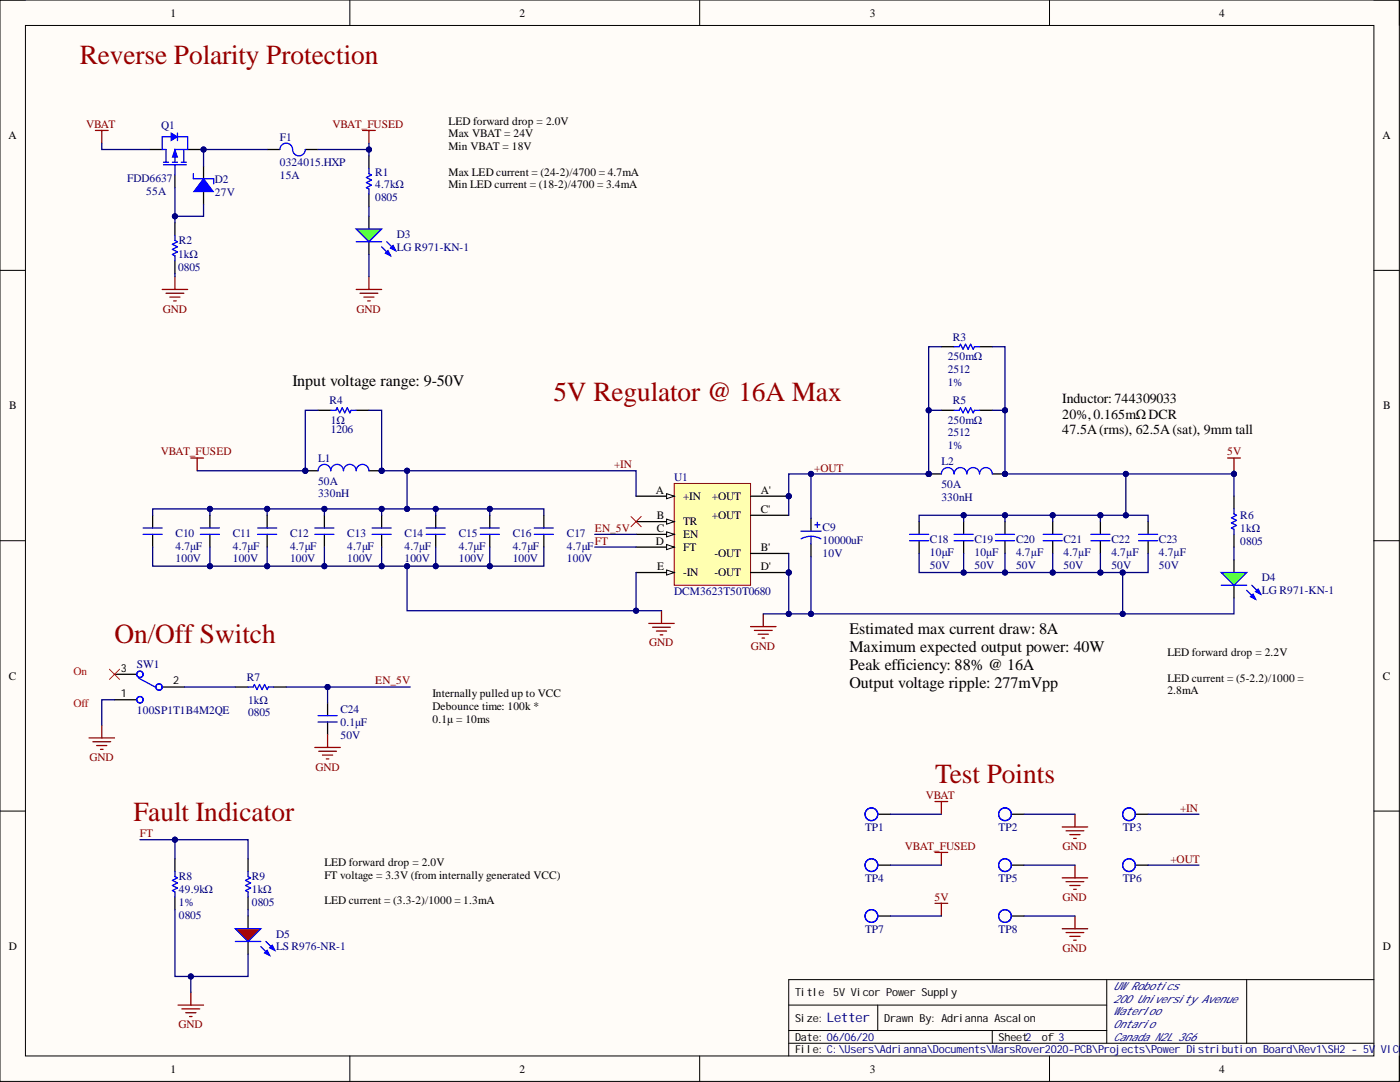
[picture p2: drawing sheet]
<svg xmlns="http://www.w3.org/2000/svg" width="279mm" height="216mm" viewBox="0 0 279 216" stroke-linecap="round" stroke-linejoin="round" font-family="sans-serif">
<defs><g id="words">
<g font-size="5.5" fill="#980000">
<text x="15.9" y="12.8">Reverse Polarity Protection</text>
<text x="110.4" y="80.1">5V Regulator @ 16A Max</text>
<text x="22.8" y="128.3">On/Off Switch</text>
<text x="186.6" y="156.2">Test Points</text>
<text x="26.7" y="163.8">Fault Indicator</text>
</g>
<g font-size="3.2">
<text x="58.4" y="77.1">Input voltage range: 9-50V</text>
<text x="169.5" y="126.6">Estimated max current draw: 8A</text>
<text x="169.5" y="130.1">Maximum expected output power: 40W</text>
<text x="169.5" y="133.7">Peak efficiency: 88% @ 16A</text>
<text x="169.5" y="137.3">Output voltage ripple: 277mVpp</text>
</g>
<g font-size="2.8">
<text x="212" y="80.5">Inductor: 744309033</text>
<text x="212" y="83.5">20%,0.165mΩDCR</text>
<text x="212" y="86.6">47.5A(rms), 62.5A(sat), 9mm tall</text>
</g>
<text font-size="2.6" fill="#000080" x="165" y="203.9">Letter</text>
<g font-size="2.3">
<text x="34" y="3.3">1</text>
<text x="103.7" y="3.3">2</text>
<text x="173.6" y="3.3">3</text>
<text x="243.3" y="3.3">4</text>
<text x="1.7" y="27.8">A</text>
<text x="89.5" y="24.9">LED forward drop = 2.0V</text>
<text x="89.5" y="27.4">Max VBAT = 24V</text>
<text x="89.5" y="30">Min VBAT = 18V</text>
<text x="275.9" y="27.8">A</text>
<text x="89.5" y="35">Max LED current = (24-2)/4700 = 4.7mA</text>
<text x="89.5" y="37.6">Min LED current = (18-2)/4700 = 3.4mA</text>
<text x="1.9" y="81.7">B</text>
<text x="276.1" y="81.7">B</text>
<text x="130.9" y="98.5">A</text>
<text x="136.3" y="99.8">+IN</text>
<text x="142.1" y="99.8">+OUT</text>
<text x="151.8" y="98.5">A'</text>
<text x="131.1" y="103.6">B</text>
<text x="131.1" y="106.1">C</text>
<text x="136.3" y="104.8">TR</text>
<text x="136.3" y="107.4">EN</text>
<text x="142.1" y="103.6">+OUT</text>
<text x="151.8" y="102.3">C'</text>
<text x="130.9" y="108.7">D</text>
<text x="131.2" y="113.7">E</text>
<text x="136.3" y="109.9">FT</text>
<text x="142.6" y="111.2">-OUT</text>
<text x="151.8" y="109.9">B'</text>
<text x="151.8" y="113.7">D'</text>
<text x="136.3" y="115">-IN</text>
<text x="142.6" y="115">-OUT</text>
<text x="233" y="130.9">LED forward drop = 2.2V</text>
<text x="1.8" y="135.6">C</text>
<text x="233" y="136">LED current = (5-2.2)/1000 =</text>
<text x="276" y="135.6">C</text>
<text x="86.3" y="139.1">Internally pulled up to VCC</text>
<text x="86.3" y="141.7">Debounce time: 100k *</text>
<text x="233" y="138.5">2.8mA</text>
<text x="86.3" y="144.2">0.1μ = 10ms</text>
<text x="64.7" y="172.8">LED forward drop = 2.0V</text>
<text x="64.7" y="175.3">FT voltage = 3.3V (from internally generated VCC)</text>
<text x="64.7" y="180.4">LED current = (3.3-2)/1000 = 1.3mA</text>
<text x="1.8" y="189.6">D</text>
<text x="276" y="189.6">D</text>
<text x="34" y="214">1</text>
<text x="103.7" y="214">2</text>
<text x="173.6" y="214">3</text>
<text x="243.3" y="214">4</text>
</g>
<g font-size="2.3" fill="#800000">
<text x="17.2" y="25.6">VBAT</text>
<text x="66.3" y="25.6">VBAT_FUSED</text>
<text x="32.5" y="62.4">GND</text>
<text x="71.2" y="62.4">GND</text>
<text x="32.1" y="90.9">VBAT_FUSED</text>
<text x="122.5" y="93.4">+IN</text>
<text x="162.5" y="94.1">+OUT</text>
<text x="244.9" y="90.9">5V</text>
<text x="118.7" y="106.1">EN_5V</text>
<text x="118.7" y="108.7">FT</text>
<text x="129.6" y="129">GND</text>
<text x="149.9" y="129.6">GND</text>
<text x="74.9" y="136.6">EN_5V</text>
<text x="17.9" y="151.8">GND</text>
<text x="63" y="153.8">GND</text>
<text x="184.7" y="159.4">VBAT</text>
<text x="235.5" y="162">+IN</text>
<text x="27.9" y="167">FT</text>
<text x="180.6" y="169.6">VBAT_FUSED</text>
<text x="212.1" y="169.6">GND</text>
<text x="233.6" y="172.1">+OUT</text>
<text x="186.5" y="179.7">5V</text>
<text x="212.1" y="179.7">GND</text>
<text x="212.1" y="189.9">GND</text>
<text x="35.6" y="205.1">GND</text>
</g>
<g font-size="2.3" fill="#000080">
<text x="32.2" y="25.8">Q1</text>
<text x="55.9" y="28.1">F1</text>
<text x="55.9" y="35.7">15A</text>
<text x="55.9" y="33.2">0324015.HXP</text>
<text x="74.9" y="35">R1</text>
<text x="25.4" y="36.3">FDD6637</text>
<text x="29.2" y="38.8">55A</text>
<text x="42.9" y="39">27V</text>
<text x="42.9" y="36.5">D2</text>
<text x="74.9" y="40.1">0805</text>
<text x="74.9" y="37.6">4.7kΩ</text>
<text x="79.2" y="47.5">D3</text>
<text x="35.5" y="51.5">1kΩ</text>
<text x="35.7" y="48.7">R2</text>
<text x="79.2" y="50">LG R971-KN-1</text>
<text x="35.5" y="54.1">0805</text>
<text x="189.1" y="71.8">250mΩ</text>
<text x="190.2" y="68">R3</text>
<text x="189.1" y="74.4">2512</text>
<text x="189.1" y="76.9">1%</text>
<text x="65.8" y="80.6">R4</text>
<text x="190.2" y="80.6">R5</text>
<text x="66" y="86.5">1206</text>
<text x="66" y="84.5">1Ω</text>
<text x="189.1" y="87.1">2512</text>
<text x="189.1" y="89.6">1%</text>
<text x="189.1" y="84.5">250mΩ</text>
<text x="63.5" y="92.2">L1</text>
<text x="134.6" y="96">U1</text>
<text x="187.9" y="92.8">L2</text>
<text x="63.5" y="96.7">50A</text>
<text x="63.5" y="99.3">330nH</text>
<text x="187.9" y="97.4">50A</text>
<text x="187.9" y="99.9">330nH</text>
<text x="35" y="107.1">C10</text>
<text x="46.5" y="107.1">C11</text>
<text x="57.9" y="107.1">C12</text>
<text x="69.3" y="107.1">C13</text>
<text x="80.7" y="107.1">C14</text>
<text x="91.6" y="107.1">C15</text>
<text x="102.3" y="107.1">C16</text>
<text x="113.1" y="107.1">C17</text>
<text x="164.2" y="106">C9</text>
<text x="247.5" y="103.6">R6</text>
<text x="247.5" y="106.1">1kΩ</text>
<text x="35" y="112.2">100V</text>
<text x="35" y="109.7">4.7μF</text>
<text x="46.5" y="112.2">100V</text>
<text x="46.5" y="109.7">4.7μF</text>
<text x="57.9" y="112.2">100V</text>
<text x="57.9" y="109.7">4.7μF</text>
<text x="69.3" y="112.2">100V</text>
<text x="69.3" y="109.7">4.7μF</text>
<text x="80.7" y="112.2">100V</text>
<text x="80.7" y="109.7">4.7μF</text>
<text x="91.6" y="112.2">100V</text>
<text x="91.6" y="109.7">4.7μF</text>
<text x="102.3" y="112.2">100V</text>
<text x="102.3" y="109.7">4.7μF</text>
<text x="113.1" y="112.2">100V</text>
<text x="113.1" y="109.7">4.7μF</text>
<text x="164.2" y="108.6">10000uF</text>
<text x="164.2" y="111.1">10V</text>
<text x="185.6" y="110.9">10μF</text>
<text x="185.6" y="113.5">50V</text>
<text x="185.6" y="108.4">C18</text>
<text x="194.5" y="110.9">10μF</text>
<text x="194.5" y="113.5">50V</text>
<text x="194.5" y="108.4">C19</text>
<text x="202.8" y="113.5">50V</text>
<text x="202.8" y="108.4">C20</text>
<text x="202.8" y="110.9">4.7µF</text>
<text x="212.2" y="113.5">50V</text>
<text x="212.2" y="108.4">C21</text>
<text x="212.2" y="110.9">4.7µF</text>
<text x="221.8" y="113.5">50V</text>
<text x="221.8" y="108.4">C22</text>
<text x="221.8" y="110.9">4.7µF</text>
<text x="231.3" y="113.5">50V</text>
<text x="231.3" y="108.4">C23</text>
<text x="231.3" y="110.9">4.7µF</text>
<text x="247.5" y="108.7">0805</text>
<text x="134.6" y="118.8">DCM3623T50T0680</text>
<text x="251.9" y="116">D4</text>
<text x="251.9" y="118.6">LG R971-KN-1</text>
<text x="27.3" y="133.3">SW1</text>
<text x="49.3" y="135.8">R7</text>
<text x="27.3" y="142.4">100SP1T1B4M2QE</text>
<text x="49.5" y="142.9">0805</text>
<text x="49.5" y="140.4">1kΩ</text>
<text x="68" y="142.3">C24</text>
<text x="68" y="147.4">50V</text>
<text x="68" y="144.9">0.1μF</text>
<text x="172.6" y="165.8">TP1</text>
<text x="199.3" y="165.8">TP2</text>
<text x="224.1" y="165.8">TP3</text>
<text x="35.7" y="175.7">R8</text>
<text x="35.7" y="178.2">49.9kΩ</text>
<text x="50.3" y="175.7">R9</text>
<text x="50.3" y="178.2">1kΩ</text>
<text x="172.6" y="175.9">TP4</text>
<text x="199.3" y="175.9">TP5</text>
<text x="224.1" y="175.9">TP6</text>
<text x="35.7" y="180.8">1%</text>
<text x="35.7" y="183.3">0805</text>
<text x="50.3" y="180.8">0805</text>
<text x="55.1" y="187.1">D5</text>
<text x="55.1" y="189.6">LS R976-NR-1</text>
<text x="172.6" y="186.1">TP7</text>
<text x="199.3" y="186.1">TP8</text>
</g>
<g font-size="2.3" fill="#f00">
<text x="14.6" y="134.7">On</text>
<text x="14.6" y="141.1">Off</text>
</g>
<g font-size="2.2">
<text x="24.1" y="134">3</text>
<text x="34.5" y="136.6">2</text>
<text x="24.1" y="139.1">1</text>
<text x="158.7" y="198.8">Title</text>
<text x="158.7" y="203.9">Size:</text>
<text x="166.3" y="198.8">5V Vicor Power Supply</text>
<text x="176.4" y="203.9">Drawn By: Adrianna Ascalon</text>
<text x="158.7" y="207.7">Date: 06/06/20</text>
<text x="199.3" y="207.7">Sheet2</text>
<text x="207.9" y="207.7">of 3</text>
<text x="158.7" y="210.2">File: C:\Users\Adrianna\Documents\MarsRover2020-PCB\Projects\Power Distribution Board\Rev1\SH2 - 5V VICOR</text>
</g>
<g font-size="2.2" fill="#000080">
<text x="222.1" y="197.5">UW Robotics</text>
<text x="222.1" y="200">200 University Avenue</text>
<text x="222.1" y="202.6">Waterloo</text>
<text x="222.1" y="205.1">Ontario</text>
<text x="222.1" y="207.7">Canada N2L 3G6</text>
</g>
</g></defs>
<path d="M0 0h279.3v215.8h-279.3z" fill-rule="evenodd" fill="#fffcf8"/>
<path d="M0 0h279.3v215.8h-279.3z" fill="none" stroke="#000" stroke-width=".2"/>
<path d="M5.1 5.1h269.1v205.6h-269.1z" fill-rule="evenodd" fill="#fffcf8"/>
<g fill="none" stroke="#000" stroke-width=".2">
<path d="M0 0h5.1M5.1 5.1h269.1v205.6h-269.1zM69.8 0v5.1M139.6 0v5.1M209.5 0v5.1M274.2 0h5.1v5.1M0 54h5.1M274.2 54h5.1M0 107.9h5.1M274.2 107.9h5.1M0 161.8h5.1M274.2 161.8h5.1"/>
<path d="M220.9 195.5v12.7M248.8 195.5v12.7M274.2 195.5h-116.8v15.2M69.8 210.7v5.1M139.6 210.7v5.1M157.4 200.6h63.5M157.4 208.2h116.8M157.4 205.6h63.5M175.2 200.6v5M198 205.6v2.6M209.5 210.7v5.1M279.3 210.7v5.1"/>
</g>
<circle cx="157.4" cy="99" r=".51" fill="#000080"/>
<circle cx="157.4" cy="99" r=".51" fill="none" stroke="#000080" stroke-width=".2"/>
<circle cx="157.4" cy="114.2" r=".51" fill="#000080"/>
<circle cx="157.4" cy="114.2" r=".51" fill="none" stroke="#000080" stroke-width=".2"/>
<path d="M134.6 96.5h15.2v20.3h-15.2z" fill-rule="evenodd" fill="#ffffb0"/>
<path d="M134.6 96.5h15.2v20.3h-15.2z" fill="none" stroke="#800000" stroke-width=".2"/>
<path d="M126.9 99h7.7" fill="none" stroke="#000" stroke-width=".25"/>
<path d="M133 98.5l1.6 .5-1.6 .5z" fill="#f8fcff"/>
<path d="M133 98.5l1.6 .5-1.6 .5z" fill="none" stroke="#000" stroke-width=".2"/>
<path d="M126.9 104.1h7.7" fill="none" stroke="#000" stroke-width=".25"/>
<path d="M133 103.6l1.6 .5-1.6 .5z" fill="#f8fcff"/>
<path d="M133 103.6l1.6 .5-1.6 .5z" fill="none" stroke="#000" stroke-width=".2"/>
<path d="M126.9 106.6h7.7" fill="none" stroke="#000" stroke-width=".25"/>
<path d="M133 106.1l1.6 .5-1.6 .5z" fill="#f8fcff"/>
<path d="M133 106.1l1.6 .5-1.6 .5z" fill="none" stroke="#000" stroke-width=".2"/>
<path d="M126.9 109.2h7.7" fill="none" stroke="#000" stroke-width=".25"/>
<path d="M133 108.7l1.6 .5-1.6 .5z" fill="#f8fcff"/>
<path d="M133 108.7l1.6 .5-1.6 .5z" fill="none" stroke="#000" stroke-width=".2"/>
<path d="M126.9 114.2h7.7" fill="none" stroke="#000" stroke-width=".25"/>
<path d="M133 113.7l1.6 .5-1.6 .5z" fill="#f8fcff"/>
<path d="M133 113.7l1.6 .5-1.6 .5z" fill="none" stroke="#000" stroke-width=".2"/>
<path d="M149.8 99h7.6" fill="none" stroke="#000" stroke-width=".25"/>
<circle cx="157.4" cy="99" r=".51" fill="#000080"/>
<circle cx="157.4" cy="99" r=".51" fill="none" stroke="#000080" stroke-width=".2"/>
<path d="M149.8 110.4h7.6M149.8 114.2h7.6" fill="none" stroke="#000" stroke-width=".25"/>
<circle cx="157.4" cy="114.2" r=".51" fill="#000080"/>
<circle cx="157.4" cy="114.2" r=".51" fill="none" stroke="#000080" stroke-width=".2"/>
<path d="M30.5 102.8v2.6M30.5 106.6v2.6M149.8 102.8h7.6" fill="none" stroke="#000" stroke-width=".25"/>
<path d="M125.9 103.1l2.1 2M128 103.1l-2.1 2" fill="none" stroke="#f00" stroke-width=".2"/>
<path d="M28.6 106.6h3.8M28.6 105.4h3.8" fill="none" stroke="#00f" stroke-width=".25"/>
<circle cx="60.9" cy="93.9" r=".51" fill="#000080"/>
<circle cx="60.9" cy="93.9" r=".51" fill="none" stroke="#000080" stroke-width=".2"/>
<circle cx="76.2" cy="93.9" r=".51" fill="#000080"/>
<circle cx="76.2" cy="93.9" r=".51" fill="none" stroke="#000080" stroke-width=".2"/>
<path d="M60.9 93.9h2.6" fill="none" stroke="#000" stroke-width=".25"/>
<circle cx="60.9" cy="93.9" r=".51" fill="#000080"/>
<circle cx="60.9" cy="93.9" r=".51" fill="none" stroke="#000080" stroke-width=".2"/>
<path d="M73.6 93.9h2.6" fill="none" stroke="#000" stroke-width=".25"/>
<circle cx="76.2" cy="93.9" r=".51" fill="#000080"/>
<circle cx="76.2" cy="93.9" r=".51" fill="none" stroke="#000080" stroke-width=".2"/>
<path d="M63.5 93.9a1.27 1.27 0 0 1 1.2-1.2 1.27 1.27 0 0 1 1.3 1.2 1.27 1.27 0 0 1 1.3-1.2 1.27 1.27 0 0 1 1.2 1.2 1.27 1.27 0 0 1 1.3-1.2 1.27 1.27 0 0 1 1.3 1.2 1.27 1.27 0 0 1 1.3-1.2 1.27 1.27 0 0 1 1.2 1.2M198.7 107.9h3.8M198.7 106.6h3.8M208.2 107.9h3.8M208.2 106.6h3.8M217.7 107.9h3.8M217.7 106.6h3.8M227.2 107.9h3.8M227.2 106.6h3.8" fill="none" stroke="#00f" stroke-width=".25"/>
<path d="M200.6 104.1v2.5M200.6 107.9v2.5M210.1 104.1v2.5M210.1 107.9v2.5M219.6 104.1v2.5M219.6 107.9v2.5M229.1 104.1v2.5M229.1 107.9v2.5" fill="none" stroke="#000" stroke-width=".25"/>
<circle cx="185.3" cy="94.6" r=".51" fill="#000080"/>
<circle cx="185.3" cy="94.6" r=".51" fill="none" stroke="#000080" stroke-width=".2"/>
<circle cx="200.6" cy="94.6" r=".51" fill="#000080"/>
<circle cx="200.6" cy="94.6" r=".51" fill="none" stroke="#000080" stroke-width=".2"/>
<path d="M185.3 94.6h2.6" fill="none" stroke="#000" stroke-width=".25"/>
<circle cx="185.3" cy="94.6" r=".51" fill="#000080"/>
<circle cx="185.3" cy="94.6" r=".51" fill="none" stroke="#000080" stroke-width=".2"/>
<path d="M198 94.6h2.6" fill="none" stroke="#000" stroke-width=".25"/>
<circle cx="200.6" cy="94.6" r=".51" fill="#000080"/>
<circle cx="200.6" cy="94.6" r=".51" fill="none" stroke="#000080" stroke-width=".2"/>
<g fill="none" stroke="#00f" stroke-width=".25">
<path d="M187.9 94.6a1.27 1.27 0 0 1 1.2-1.3 1.27 1.27 0 0 1 1.3 1.3 1.27 1.27 0 0 1 1.3-1.3 1.27 1.27 0 0 1 1.2 1.3 1.27 1.27 0 0 1 1.3-1.3 1.27 1.27 0 0 1 1.3 1.3 1.27 1.27 0 0 1 1.3-1.3 1.27 1.27 0 0 1 1.2 1.3M159.8 106h4.1M161.8 107l.9 .1 1.1 .4M161.8 107l-.8 .1-1.1 .4M161.8 107v1.5M162.6 104.7h1M163.1 104.2v1M27.7 135.3l3.3 1.8M63.5 144.1h3.8M63.5 142.8h3.8"/>
<circle cx="27.9" cy="139.6" r=".63"/>
<circle cx="27.9" cy="134.5" r=".63"/>
<circle cx="27.9" cy="134.6" r=".64"/>
<circle cx="27.9" cy="139.6" r=".64"/>
<circle cx="31.7" cy="137.1" r=".63"/>
<circle cx="31.7" cy="137.1" r=".64"/>
</g>
<path d="M161.8 103.5v2.5M161.8 108.5v2.6M22.8 139.6h4.4M22.8 134.5h4.4M32.5 137.1h4.3M65.4 140.3v2.5M65.4 144.1v2.5M49.5 182.8v2.5M49.5 187.9v2.5" fill="none" stroke="#000" stroke-width=".25"/>
<path d="M129.5 124.4h5.1M130.2 125.2h3.6M131 125.9h2M131.8 126.7h.5M132 121.9v2.5M149.8 125h5.1M150.6 125.8h3.5M151.3 126.6h2M152.1 127.3h.5M152.3 122.5v2.5" fill="none" stroke="#800000" stroke-width=".25"/>
<path d="M21.8 133.5l2.1 2.1M23.9 133.5l-2.1 2.1" fill="none" stroke="#f00" stroke-width=".2"/>
<path d="M47 185.3h5l-2.5 2.6z" fill="#f00"/>
<path d="M47 185.3h5l-2.5 2.6zM52 188.9l1.8 1.8M53.1 187.9l1.7 1.7" fill="none" stroke="#00f" stroke-width=".25"/>
<path d="M52.8 190.1l.5-.5 .5 1.1z" fill="#00f"/>
<path d="M52.8 190.1l.5-.5 .5 1.1z" fill="none" stroke="#00f" stroke-width=".25"/>
<path d="M53.8 189.1l.5-.5 .5 1z" fill="#00f"/>
<path d="M47 187.9h5M53.8 189.1l.5-.5 .5 1z" fill="none" stroke="#00f" stroke-width=".25"/>
<g fill="none" stroke="#800000" stroke-width=".25">
<path d="M19 26h2.6M20.3 26v2.6M245 91.4h2.5M246.3 91.4v2.5M17.8 147.2h5M18.5 148h3.6M19.3 148.8h2M20.1 149.5h.5M20.3 144.7v2.5M62.8 149.1h5.1M63.6 149.9h3.6M64.4 150.7h2"/>
<path d="M65.1 151.4h.5M65.4 146.6v2.5M38.1 198v2.6M35.5 200.6h5.1M36.3 201.3h3.6M37.1 202.1h2M37.8 202.8h.5"/>
</g>
<path d="M246.3 111.7v2.5M246.3 116.8v2.5" fill="none" stroke="#000" stroke-width=".25"/>
<path d="M243.7 114.2h5.1l-2.5 2.6z" fill="#0f0"/>
<path d="M243.7 114.2h5.1l-2.5 2.6zM248.8 117.8l1.8 1.8M249.8 116.8l1.8 1.8" fill="none" stroke="#00f" stroke-width=".25"/>
<path d="M249.6 119.1l.5-.5 .5 1z" fill="#00f"/>
<path d="M249.6 119.1l.5-.5 .5 1z" fill="none" stroke="#00f" stroke-width=".25"/>
<path d="M250.6 118l.5-.5 .5 1.1z" fill="#00f"/>
<g fill="none" stroke="#00f" stroke-width=".25">
<path d="M32.6 32.9h4.6M32.6 32.4h1M33.1 29.8v2.6M34.4 32.4h1M34.9 32.9v2M36.2 32.4h1M36.7 29.8v2.6M37.4 29.8h-2.5v2.6M190.4 69.2h1l.3-.5 .5 1 .5-1 .5 1 .5-1 .5 1 .3-.5h1M66 81.9h1l.3-.5 .5 1 .5-1 .5 1 .5-1 .5 1 .3-.5h1M190.4 81.9h1l.3-.5 .5 1 .5-1 .5 1 .5-1 .5 1 .3-.5h1M243.7 116.8h5.1"/>
<path d="M246.3 101.5v1.1l.5 .2-1 .5 1 .5-1 .5 1 .5-1 .6 .5 .2v1M250.6 118l.5-.5 .5 1.1zM34.9 173.9v1l.5 .3-1 .5 1 .5-1 .5 1 .5-1 .5 .5 .3v1M49.5 173.9v1l.5 .3-1 .5 1 .5-1 .5 1 .5-1 .5 .5 .3v1"/>
</g>
<g fill="none" stroke="#000" stroke-width=".25">
<path d="M29.8 29.8h2.6M34.9 34.9v2.5M37.4 29.8h2.6M187.9 69.2h2.5M195.5 69.2h2.5M63.5 81.9h2.5M71.1 81.9h2.5M187.9 81.9h2.5M195.5 81.9h2.5M246.3 99v2.5M246.3 106.6v2.6M34.9 171.4v2.5"/>
<path d="M34.9 179v2.5M49.5 171.4v2.5M49.5 179v2.5"/>
</g>
<path d="M34.9 29.8l.5 1.6h-1z" fill="#00f"/>
<path d="M34.9 29.8l.5 1.6h-1z" fill="none" stroke="#00f" stroke-width=".2"/>
<path d="M34.4 27.3h-2v2.5h.7M35.5 27.3h1.9v2.5" fill="none" stroke="#00f" stroke-width=".25"/>
<path d="M34.1 26.5l1.3 .8-1.3 .8z" fill="#00f"/>
<path d="M34.1 26.5l1.3 .8-1.3 .8z" fill="none" stroke="#00f" stroke-width=".2"/>
<path d="M35.4 26.5v1.6" fill="none" stroke="#00f" stroke-width=".25"/>
<path d="M40.6 33.1v2.6M40.6 38.2v2.5" fill="none" stroke="#000" stroke-width=".25"/>
<path d="M40.6 35.7l1.9 2.5h-3.8z" fill="#00f"/>
<path d="M38.6 34.7v1h4.1v1M40.6 35.7l1.9 2.5h-3.8zM34.9 47v1l.5 .2-1 .5 1 .6-1 .5 1 .5-1 .5 .5 .2v1" fill="none" stroke="#00f" stroke-width=".25"/>
<path d="M34.9 44.4v2.6M34.9 52v2.6M73.6 43.2v2.5M73.6 48.2v2.6" fill="none" stroke="#000" stroke-width=".25"/>
<path d="M72.4 26h2.5M73.6 26v2.6M32.4 57.8h5M33.1 58.5h3.6M33.9 59.3h2M34.9 55.2v2.6M34.7 60h.5M38.1 91.4h2.5M39.4 91.4v2.5" fill="none" stroke="#800000" stroke-width=".25"/>
<path d="M71.1 45.7h5.1l-2.6 2.5z" fill="#0f0"/>
<path d="M71.1 45.7h5.1l-2.6 2.5zM76.2 49.3l1.7 1.7M77.2 48.2l1.8 1.8" fill="none" stroke="#00f" stroke-width=".25"/>
<path d="M76.9 50.5l.5-.5 .5 1z" fill="#00f"/>
<path d="M76.9 50.5l.5-.5 .5 1z" fill="none" stroke="#00f" stroke-width=".25"/>
<path d="M77.9 49.5l.5-.5 .6 1z" fill="#00f"/>
<g fill="none" stroke="#00f" stroke-width=".25">
<path d="M55.9 29.8a1.27 1.27 0 0 1 1.2-1.2 1.27 1.27 0 0 1 1.3 1.2 1.27 1.27 0 0 0 1.3 1.3 1.27 1.27 0 0 0 1.2-1.3M73.6 33.6v1.1l.5 .2-1 .5 1 .5-1 .5 1 .5-1 .5 .5 .3v1M71.1 48.2h5.1M77.9 49.5l.5-.5 .6 1zM40 106.6h3.8M40 105.4h3.8M51.4 106.6h3.8M51.4 105.4h3.8M62.8 106.6h3.8M62.8 105.4h3.8M74.3 106.6h3.8M74.3 105.4h3.8"/>
<path d="M85.1 106.6h3.8M85.1 105.4h3.8M95.8 106.6h3.8M95.8 105.4h3.8M106.6 106.6h3.8M106.6 105.4h3.8M181.5 107.9h3.8M181.5 106.6h3.8M190.4 107.9h3.8M190.4 106.6h3.8M49.5 137.1h1l.3-.5 .5 1 .5-1 .5 1 .5-1 .5 1 .3-.5h1"/>
<circle cx="173.9" cy="172.6" r="1.27"/>
<circle cx="173.9" cy="162.5" r="1.27"/>
<circle cx="200.6" cy="172.6" r="1.27"/>
<circle cx="200.6" cy="162.5" r="1.27"/>
<circle cx="225.3" cy="172.6" r="1.27"/>
<circle cx="225.3" cy="162.5" r="1.27"/>
<circle cx="173.9" cy="182.8" r="1.27"/>
<circle cx="200.6" cy="182.8" r="1.27"/>
</g>
<g fill="none" stroke="#800000" stroke-width=".25">
<path d="M71.1 57.8h5.1M71.8 58.5h3.6M72.6 59.3h2M73.6 55.2v2.6M73.4 60h.5M186.6 159.9h2.5M187.9 159.9v2.6M186.6 170.1h2.5M187.9 170.1v2.5M212 165h5.1M212 175.2h5.1M212.8 165.8h3.5"/>
<path d="M212.8 175.9h3.5M213.5 166.5h2M213.5 176.7h2M214.3 167.3h.5M214.3 177.5h.5M214.5 162.5v2.5M214.5 172.6v2.6M186.6 180.2h2.5M187.9 180.2v2.6M212 185.3h5.1M212.8 186.1h3.5M213.5 186.8h2"/>
<path d="M214.3 187.6h.5M214.5 182.8v2.5"/>
</g>
<g fill="none" stroke="#000" stroke-width=".25">
<path d="M53.3 29.8h2.6M60.9 29.8h2.6M73.6 31.1v2.5M73.6 38.7v2.6M41.9 102.8v2.6M41.9 106.6v2.6M53.3 102.8v2.6M53.3 106.6v2.6M64.7 102.8v2.6M64.7 106.6v2.6M76.2 102.8v2.6M76.2 106.6v2.6"/>
<path d="M87 102.8v2.6M87 106.6v2.6M97.7 102.8v2.6M97.7 106.6v2.6M108.5 102.8v2.6M108.5 106.6v2.6M183.4 104.1v2.5M183.4 107.9v2.5M192.3 104.1v2.5M192.3 107.9v2.5M47 137.1h2.5M54.6 137.1h2.5"/>
<path d="M175.2 172.6h2.5M175.2 162.5h2.5M201.8 172.6h2.6M201.8 162.5h2.6M226.6 172.6h2.5M226.6 162.5h2.5M175.2 182.8h2.5M201.8 182.8h2.6"/>
</g>
<path d="M246.3 93.9v.7" fill="none" stroke="#000080" stroke-width=".25"/>
<circle cx="246.3" cy="94.6" r=".51" fill="#000080"/>
<circle cx="246.3" cy="94.6" r=".51" fill="none" stroke="#000080" stroke-width=".2"/>
<path d="M20.3 28.6v1.2h9.5M22.8 139.6h-2.5v5.1M27.9 167.6h21.6v3.8" fill="none" stroke="#000080" stroke-width=".25"/>
<circle cx="34.9" cy="167.6" r=".51" fill="#000080"/>
<circle cx="34.9" cy="167.6" r=".51" fill="none" stroke="#000080" stroke-width=".2"/>
<path d="M30.5 109.2v3.8h78v-3.8" fill="none" stroke="#000080" stroke-width=".25"/>
<circle cx="97.7" cy="113" r=".51" fill="#000080"/>
<circle cx="97.7" cy="113" r=".51" fill="none" stroke="#000080" stroke-width=".2"/>
<circle cx="87" cy="113" r=".51" fill="#000080"/>
<circle cx="87" cy="113" r=".51" fill="none" stroke="#000080" stroke-width=".2"/>
<circle cx="81.2" cy="113" r=".51" fill="#000080"/>
<circle cx="81.2" cy="113" r=".51" fill="none" stroke="#000080" stroke-width=".2"/>
<circle cx="76.2" cy="113" r=".51" fill="#000080"/>
<circle cx="76.2" cy="113" r=".51" fill="none" stroke="#000080" stroke-width=".2"/>
<circle cx="64.7" cy="113" r=".51" fill="#000080"/>
<circle cx="64.7" cy="113" r=".51" fill="none" stroke="#000080" stroke-width=".2"/>
<circle cx="53.3" cy="113" r=".51" fill="#000080"/>
<circle cx="53.3" cy="113" r=".51" fill="none" stroke="#000080" stroke-width=".2"/>
<circle cx="41.9" cy="113" r=".51" fill="#000080"/>
<circle cx="41.9" cy="113" r=".51" fill="none" stroke="#000080" stroke-width=".2"/>
<path d="M30.5 102.8v-1.3h56.5v1.3" fill="none" stroke="#000080" stroke-width=".25"/>
<circle cx="41.9" cy="101.5" r=".51" fill="#000080"/>
<circle cx="41.9" cy="101.5" r=".51" fill="none" stroke="#000080" stroke-width=".2"/>
<circle cx="53.3" cy="101.5" r=".51" fill="#000080"/>
<circle cx="53.3" cy="101.5" r=".51" fill="none" stroke="#000080" stroke-width=".2"/>
<circle cx="64.7" cy="101.5" r=".51" fill="#000080"/>
<circle cx="64.7" cy="101.5" r=".51" fill="none" stroke="#000080" stroke-width=".2"/>
<circle cx="76.2" cy="101.5" r=".51" fill="#000080"/>
<circle cx="76.2" cy="101.5" r=".51" fill="none" stroke="#000080" stroke-width=".2"/>
<circle cx="81.2" cy="101.5" r=".51" fill="#000080"/>
<circle cx="81.2" cy="101.5" r=".51" fill="none" stroke="#000080" stroke-width=".2"/>
<circle cx="87" cy="101.5" r=".51" fill="#000080"/>
<circle cx="87" cy="101.5" r=".51" fill="none" stroke="#000080" stroke-width=".2"/>
<path d="M34.9 181.5v13.3h3.2" fill="none" stroke="#000080" stroke-width=".25"/>
<circle cx="38.1" cy="194.8" r=".51" fill="#000080"/>
<circle cx="38.1" cy="194.8" r=".51" fill="none" stroke="#000080" stroke-width=".2"/>
<path d="M40.6 40.7v2.5h-5.7v1.2" fill="none" stroke="#000080" stroke-width=".25"/>
<circle cx="34.9" cy="43.2" r=".51" fill="#000080"/>
<circle cx="34.9" cy="43.2" r=".51" fill="none" stroke="#000080" stroke-width=".2"/>
<path d="M36.8 137.1h10.2M49.5 190.4v4.4h-11.4v3.2" fill="none" stroke="#000080" stroke-width=".25"/>
<circle cx="38.1" cy="194.8" r=".51" fill="#000080"/>
<circle cx="38.1" cy="194.8" r=".51" fill="none" stroke="#000080" stroke-width=".2"/>
<path d="M63.5 81.9h-2.6v12h-21.5" fill="none" stroke="#000080" stroke-width=".25"/>
<circle cx="60.9" cy="93.9" r=".51" fill="#000080"/>
<circle cx="60.9" cy="93.9" r=".51" fill="none" stroke="#000080" stroke-width=".2"/>
<path d="M40 29.8h13.3" fill="none" stroke="#000080" stroke-width=".25"/>
<circle cx="40.6" cy="29.8" r=".51" fill="#000080"/>
<circle cx="40.6" cy="29.8" r=".51" fill="none" stroke="#000080" stroke-width=".2"/>
<path d="M57.1 137.1h24.8" fill="none" stroke="#000080" stroke-width=".25"/>
<circle cx="65.4" cy="137.1" r=".51" fill="#000080"/>
<circle cx="65.4" cy="137.1" r=".51" fill="none" stroke="#000080" stroke-width=".2"/>
<path d="M63.5 29.8h10.1" fill="none" stroke="#000080" stroke-width=".25"/>
<circle cx="73.6" cy="29.8" r=".51" fill="#000080"/>
<circle cx="73.6" cy="29.8" r=".51" fill="none" stroke="#000080" stroke-width=".2"/>
<path d="M73.6 81.9h2.6v12h5v7.6" fill="none" stroke="#000080" stroke-width=".25"/>
<circle cx="76.2" cy="93.9" r=".51" fill="#000080"/>
<circle cx="76.2" cy="93.9" r=".51" fill="none" stroke="#000080" stroke-width=".2"/>
<circle cx="81.2" cy="93.9" r=".51" fill="#000080"/>
<circle cx="81.2" cy="93.9" r=".51" fill="none" stroke="#000080" stroke-width=".2"/>
<circle cx="81.2" cy="101.5" r=".51" fill="#000080"/>
<circle cx="81.2" cy="101.5" r=".51" fill="none" stroke="#000080" stroke-width=".2"/>
<path d="M81.2 113v8.9h45.7v-7.7" fill="none" stroke="#000080" stroke-width=".25"/>
<circle cx="81.2" cy="113" r=".51" fill="#000080"/>
<circle cx="81.2" cy="113" r=".51" fill="none" stroke="#000080" stroke-width=".2"/>
<circle cx="126.9" cy="121.9" r=".51" fill="#000080"/>
<circle cx="126.9" cy="121.9" r=".51" fill="none" stroke="#000080" stroke-width=".2"/>
<path d="M81.2 93.9h45.7v5.1" fill="none" stroke="#000080" stroke-width=".25"/>
<circle cx="81.2" cy="93.9" r=".51" fill="#000080"/>
<circle cx="81.2" cy="93.9" r=".51" fill="none" stroke="#000080" stroke-width=".2"/>
<path d="M87 101.5h21.5v1.3" fill="none" stroke="#000080" stroke-width=".25"/>
<circle cx="87" cy="101.5" r=".51" fill="#000080"/>
<circle cx="87" cy="101.5" r=".51" fill="none" stroke="#000080" stroke-width=".2"/>
<circle cx="97.7" cy="101.5" r=".51" fill="#000080"/>
<circle cx="97.7" cy="101.5" r=".51" fill="none" stroke="#000080" stroke-width=".2"/>
<path d="M118.7 109.2h8.2M118.7 106.6h8.2M126.9 121.9h5.1" fill="none" stroke="#000080" stroke-width=".25"/>
<circle cx="126.9" cy="121.9" r=".51" fill="#000080"/>
<circle cx="126.9" cy="121.9" r=".51" fill="none" stroke="#000080" stroke-width=".2"/>
<path d="M152.3 122.5h5.1" fill="none" stroke="#000080" stroke-width=".25"/>
<circle cx="157.4" cy="122.5" r=".51" fill="#000080"/>
<circle cx="157.4" cy="122.5" r=".51" fill="none" stroke="#000080" stroke-width=".2"/>
<path d="M157.4 110.4v12.1h66.7v-8.3" fill="none" stroke="#000080" stroke-width=".25"/>
<circle cx="224.1" cy="114.2" r=".51" fill="#000080"/>
<circle cx="224.1" cy="114.2" r=".51" fill="none" stroke="#000080" stroke-width=".2"/>
<circle cx="224.1" cy="122.5" r=".51" fill="#000080"/>
<circle cx="224.1" cy="122.5" r=".51" fill="none" stroke="#000080" stroke-width=".2"/>
<circle cx="161.8" cy="122.5" r=".51" fill="#000080"/>
<circle cx="161.8" cy="122.5" r=".51" fill="none" stroke="#000080" stroke-width=".2"/>
<circle cx="157.4" cy="122.5" r=".51" fill="#000080"/>
<circle cx="157.4" cy="122.5" r=".51" fill="none" stroke="#000080" stroke-width=".2"/>
<circle cx="157.4" cy="114.2" r=".51" fill="#000080"/>
<circle cx="157.4" cy="114.2" r=".51" fill="none" stroke="#000080" stroke-width=".2"/>
<path d="M185.3 94.6h-27.9v8.2" fill="none" stroke="#000080" stroke-width=".25"/>
<circle cx="185.3" cy="94.6" r=".51" fill="#000080"/>
<circle cx="185.3" cy="94.6" r=".51" fill="none" stroke="#000080" stroke-width=".2"/>
<circle cx="161.8" cy="94.6" r=".51" fill="#000080"/>
<circle cx="161.8" cy="94.6" r=".51" fill="none" stroke="#000080" stroke-width=".2"/>
<circle cx="157.4" cy="99" r=".51" fill="#000080"/>
<circle cx="157.4" cy="99" r=".51" fill="none" stroke="#000080" stroke-width=".2"/>
<path d="M183.4 110.4v3.8h45.7v-3.8M177.7 172.6h10.2M177.7 162.5h10.2M177.7 182.8h10.2" fill="none" stroke="#000080" stroke-width=".25"/>
<circle cx="192.3" cy="114.2" r=".51" fill="#000080"/>
<circle cx="192.3" cy="114.2" r=".51" fill="none" stroke="#000080" stroke-width=".2"/>
<circle cx="200.6" cy="114.2" r=".51" fill="#000080"/>
<circle cx="200.6" cy="114.2" r=".51" fill="none" stroke="#000080" stroke-width=".2"/>
<circle cx="210.1" cy="114.2" r=".51" fill="#000080"/>
<circle cx="210.1" cy="114.2" r=".51" fill="none" stroke="#000080" stroke-width=".2"/>
<circle cx="219.6" cy="114.2" r=".51" fill="#000080"/>
<circle cx="219.6" cy="114.2" r=".51" fill="none" stroke="#000080" stroke-width=".2"/>
<circle cx="224.1" cy="114.2" r=".51" fill="#000080"/>
<circle cx="224.1" cy="114.2" r=".51" fill="none" stroke="#000080" stroke-width=".2"/>
<path d="M224.7 102.8h-41.3v1.3" fill="none" stroke="#000080" stroke-width=".25"/>
<circle cx="224.7" cy="102.8" r=".51" fill="#000080"/>
<circle cx="224.7" cy="102.8" r=".51" fill="none" stroke="#000080" stroke-width=".2"/>
<circle cx="219.6" cy="102.8" r=".51" fill="#000080"/>
<circle cx="219.6" cy="102.8" r=".51" fill="none" stroke="#000080" stroke-width=".2"/>
<circle cx="210.1" cy="102.8" r=".51" fill="#000080"/>
<circle cx="210.1" cy="102.8" r=".51" fill="none" stroke="#000080" stroke-width=".2"/>
<circle cx="200.6" cy="102.8" r=".51" fill="#000080"/>
<circle cx="200.6" cy="102.8" r=".51" fill="none" stroke="#000080" stroke-width=".2"/>
<circle cx="192.3" cy="102.8" r=".51" fill="#000080"/>
<circle cx="192.3" cy="102.8" r=".51" fill="none" stroke="#000080" stroke-width=".2"/>
<path d="M185.3 81.9h2.6" fill="none" stroke="#000080" stroke-width=".25"/>
<circle cx="185.3" cy="81.9" r=".51" fill="#000080"/>
<circle cx="185.3" cy="81.9" r=".51" fill="none" stroke="#000080" stroke-width=".2"/>
<path d="M187.9 69.2h-2.6v25.4" fill="none" stroke="#000080" stroke-width=".25"/>
<circle cx="185.3" cy="81.9" r=".51" fill="#000080"/>
<circle cx="185.3" cy="81.9" r=".51" fill="none" stroke="#000080" stroke-width=".2"/>
<circle cx="185.3" cy="94.6" r=".51" fill="#000080"/>
<circle cx="185.3" cy="94.6" r=".51" fill="none" stroke="#000080" stroke-width=".2"/>
<path d="M198 81.9h2.6" fill="none" stroke="#000080" stroke-width=".25"/>
<circle cx="200.6" cy="81.9" r=".51" fill="#000080"/>
<circle cx="200.6" cy="81.9" r=".51" fill="none" stroke="#000080" stroke-width=".2"/>
<path d="M198 69.2h2.6v25.4h24.1v8.2h4.4v1.3" fill="none" stroke="#000080" stroke-width=".25"/>
<circle cx="200.6" cy="81.9" r=".51" fill="#000080"/>
<circle cx="200.6" cy="81.9" r=".51" fill="none" stroke="#000080" stroke-width=".2"/>
<circle cx="200.6" cy="94.6" r=".51" fill="#000080"/>
<circle cx="200.6" cy="94.6" r=".51" fill="none" stroke="#000080" stroke-width=".2"/>
<circle cx="224.7" cy="94.6" r=".51" fill="#000080"/>
<circle cx="224.7" cy="94.6" r=".51" fill="none" stroke="#000080" stroke-width=".2"/>
<circle cx="224.7" cy="102.8" r=".51" fill="#000080"/>
<circle cx="224.7" cy="102.8" r=".51" fill="none" stroke="#000080" stroke-width=".2"/>
<path d="M246.3 119.3v3.2h-22.2M204.4 172.6h10.1M204.4 162.5h10.1M204.4 182.8h10.1" fill="none" stroke="#000080" stroke-width=".25"/>
<circle cx="224.1" cy="122.5" r=".51" fill="#000080"/>
<circle cx="224.1" cy="122.5" r=".51" fill="none" stroke="#000080" stroke-width=".2"/>
<path d="M224.7 94.6h21.6v4.4" fill="none" stroke="#000080" stroke-width=".25"/>
<circle cx="224.7" cy="94.6" r=".51" fill="#000080"/>
<circle cx="224.7" cy="94.6" r=".51" fill="none" stroke="#000080" stroke-width=".2"/>
<circle cx="246.3" cy="94.6" r=".51" fill="#000080"/>
<circle cx="246.3" cy="94.6" r=".51" fill="none" stroke="#000080" stroke-width=".2"/>
<path d="M34.9 167.6v3.8M229.1 172.6h10.2M229.1 162.5h10.2" fill="none" stroke="#000080" stroke-width=".25"/>
<circle cx="34.9" cy="167.6" r=".51" fill="#000080"/>
<circle cx="34.9" cy="167.6" r=".51" fill="none" stroke="#000080" stroke-width=".2"/>
<path d="M34.9 37.4v5.8M34.9 54.6v.6" fill="none" stroke="#000080" stroke-width=".25"/>
<circle cx="34.9" cy="43.2" r=".51" fill="#000080"/>
<circle cx="34.9" cy="43.2" r=".51" fill="none" stroke="#000080" stroke-width=".2"/>
<path d="M40.6 29.8v3.3" fill="none" stroke="#000080" stroke-width=".25"/>
<circle cx="40.6" cy="29.8" r=".51" fill="#000080"/>
<circle cx="40.6" cy="29.8" r=".51" fill="none" stroke="#000080" stroke-width=".2"/>
<path d="M41.9 109.2v3.8" fill="none" stroke="#000080" stroke-width=".25"/>
<circle cx="41.9" cy="113" r=".51" fill="#000080"/>
<circle cx="41.9" cy="113" r=".51" fill="none" stroke="#000080" stroke-width=".2"/>
<path d="M41.9 101.5v1.3" fill="none" stroke="#000080" stroke-width=".25"/>
<circle cx="41.9" cy="101.5" r=".51" fill="#000080"/>
<circle cx="41.9" cy="101.5" r=".51" fill="none" stroke="#000080" stroke-width=".2"/>
<path d="M53.3 109.2v3.8M49.5 181.5v1.3" fill="none" stroke="#000080" stroke-width=".25"/>
<circle cx="53.3" cy="113" r=".51" fill="#000080"/>
<circle cx="53.3" cy="113" r=".51" fill="none" stroke="#000080" stroke-width=".2"/>
<path d="M53.3 101.5v1.3" fill="none" stroke="#000080" stroke-width=".25"/>
<circle cx="53.3" cy="101.5" r=".51" fill="#000080"/>
<circle cx="53.3" cy="101.5" r=".51" fill="none" stroke="#000080" stroke-width=".2"/>
<path d="M64.7 109.2v3.8" fill="none" stroke="#000080" stroke-width=".25"/>
<circle cx="64.7" cy="113" r=".51" fill="#000080"/>
<circle cx="64.7" cy="113" r=".51" fill="none" stroke="#000080" stroke-width=".2"/>
<path d="M64.7 101.5v1.3" fill="none" stroke="#000080" stroke-width=".25"/>
<circle cx="64.7" cy="101.5" r=".51" fill="#000080"/>
<circle cx="64.7" cy="101.5" r=".51" fill="none" stroke="#000080" stroke-width=".2"/>
<path d="M65.4 137.1v3.2" fill="none" stroke="#000080" stroke-width=".25"/>
<circle cx="65.4" cy="137.1" r=".51" fill="#000080"/>
<circle cx="65.4" cy="137.1" r=".51" fill="none" stroke="#000080" stroke-width=".2"/>
<path d="M73.6 28.6v2.5M73.6 41.3v1.9M73.6 50.8v4.4" fill="none" stroke="#000080" stroke-width=".25"/>
<circle cx="73.6" cy="29.8" r=".51" fill="#000080"/>
<circle cx="73.6" cy="29.8" r=".51" fill="none" stroke="#000080" stroke-width=".2"/>
<path d="M76.2 109.2v3.8" fill="none" stroke="#000080" stroke-width=".25"/>
<circle cx="76.2" cy="113" r=".51" fill="#000080"/>
<circle cx="76.2" cy="113" r=".51" fill="none" stroke="#000080" stroke-width=".2"/>
<path d="M76.2 101.5v1.3" fill="none" stroke="#000080" stroke-width=".25"/>
<circle cx="76.2" cy="101.5" r=".51" fill="#000080"/>
<circle cx="76.2" cy="101.5" r=".51" fill="none" stroke="#000080" stroke-width=".2"/>
<path d="M87 109.2v3.8" fill="none" stroke="#000080" stroke-width=".25"/>
<circle cx="87" cy="113" r=".51" fill="#000080"/>
<circle cx="87" cy="113" r=".51" fill="none" stroke="#000080" stroke-width=".2"/>
<path d="M97.7 109.2v3.8" fill="none" stroke="#000080" stroke-width=".25"/>
<circle cx="97.7" cy="113" r=".51" fill="#000080"/>
<circle cx="97.7" cy="113" r=".51" fill="none" stroke="#000080" stroke-width=".2"/>
<path d="M97.7 101.5v1.3" fill="none" stroke="#000080" stroke-width=".25"/>
<circle cx="97.7" cy="101.5" r=".51" fill="#000080"/>
<circle cx="97.7" cy="101.5" r=".51" fill="none" stroke="#000080" stroke-width=".2"/>
<path d="M161.8 111.1v11.4" fill="none" stroke="#000080" stroke-width=".25"/>
<circle cx="161.8" cy="122.5" r=".51" fill="#000080"/>
<circle cx="161.8" cy="122.5" r=".51" fill="none" stroke="#000080" stroke-width=".2"/>
<path d="M161.8 94.6v8.9" fill="none" stroke="#000080" stroke-width=".25"/>
<circle cx="161.8" cy="94.6" r=".51" fill="#000080"/>
<circle cx="161.8" cy="94.6" r=".51" fill="none" stroke="#000080" stroke-width=".2"/>
<path d="M192.3 110.4v3.8" fill="none" stroke="#000080" stroke-width=".25"/>
<circle cx="192.3" cy="114.2" r=".51" fill="#000080"/>
<circle cx="192.3" cy="114.2" r=".51" fill="none" stroke="#000080" stroke-width=".2"/>
<path d="M192.3 102.8v1.3" fill="none" stroke="#000080" stroke-width=".25"/>
<circle cx="192.3" cy="102.8" r=".51" fill="#000080"/>
<circle cx="192.3" cy="102.8" r=".51" fill="none" stroke="#000080" stroke-width=".2"/>
<path d="M200.6 110.4v3.8" fill="none" stroke="#000080" stroke-width=".25"/>
<circle cx="200.6" cy="114.2" r=".51" fill="#000080"/>
<circle cx="200.6" cy="114.2" r=".51" fill="none" stroke="#000080" stroke-width=".2"/>
<path d="M200.6 102.8v1.3" fill="none" stroke="#000080" stroke-width=".25"/>
<circle cx="200.6" cy="102.8" r=".51" fill="#000080"/>
<circle cx="200.6" cy="102.8" r=".51" fill="none" stroke="#000080" stroke-width=".2"/>
<path d="M210.1 110.4v3.8" fill="none" stroke="#000080" stroke-width=".25"/>
<circle cx="210.1" cy="114.2" r=".51" fill="#000080"/>
<circle cx="210.1" cy="114.2" r=".51" fill="none" stroke="#000080" stroke-width=".2"/>
<path d="M210.1 102.8v1.3" fill="none" stroke="#000080" stroke-width=".25"/>
<circle cx="210.1" cy="102.8" r=".51" fill="#000080"/>
<circle cx="210.1" cy="102.8" r=".51" fill="none" stroke="#000080" stroke-width=".2"/>
<path d="M219.6 110.4v3.8" fill="none" stroke="#000080" stroke-width=".25"/>
<circle cx="219.6" cy="114.2" r=".51" fill="#000080"/>
<circle cx="219.6" cy="114.2" r=".51" fill="none" stroke="#000080" stroke-width=".2"/>
<path d="M219.6 102.8v1.3" fill="none" stroke="#000080" stroke-width=".25"/>
<circle cx="219.6" cy="102.8" r=".51" fill="#000080"/>
<circle cx="219.6" cy="102.8" r=".51" fill="none" stroke="#000080" stroke-width=".2"/>
<path d="M246.3 109.2v2.5" fill="none" stroke="#000080" stroke-width=".25"/>
<use href="#words"/>
</svg>
